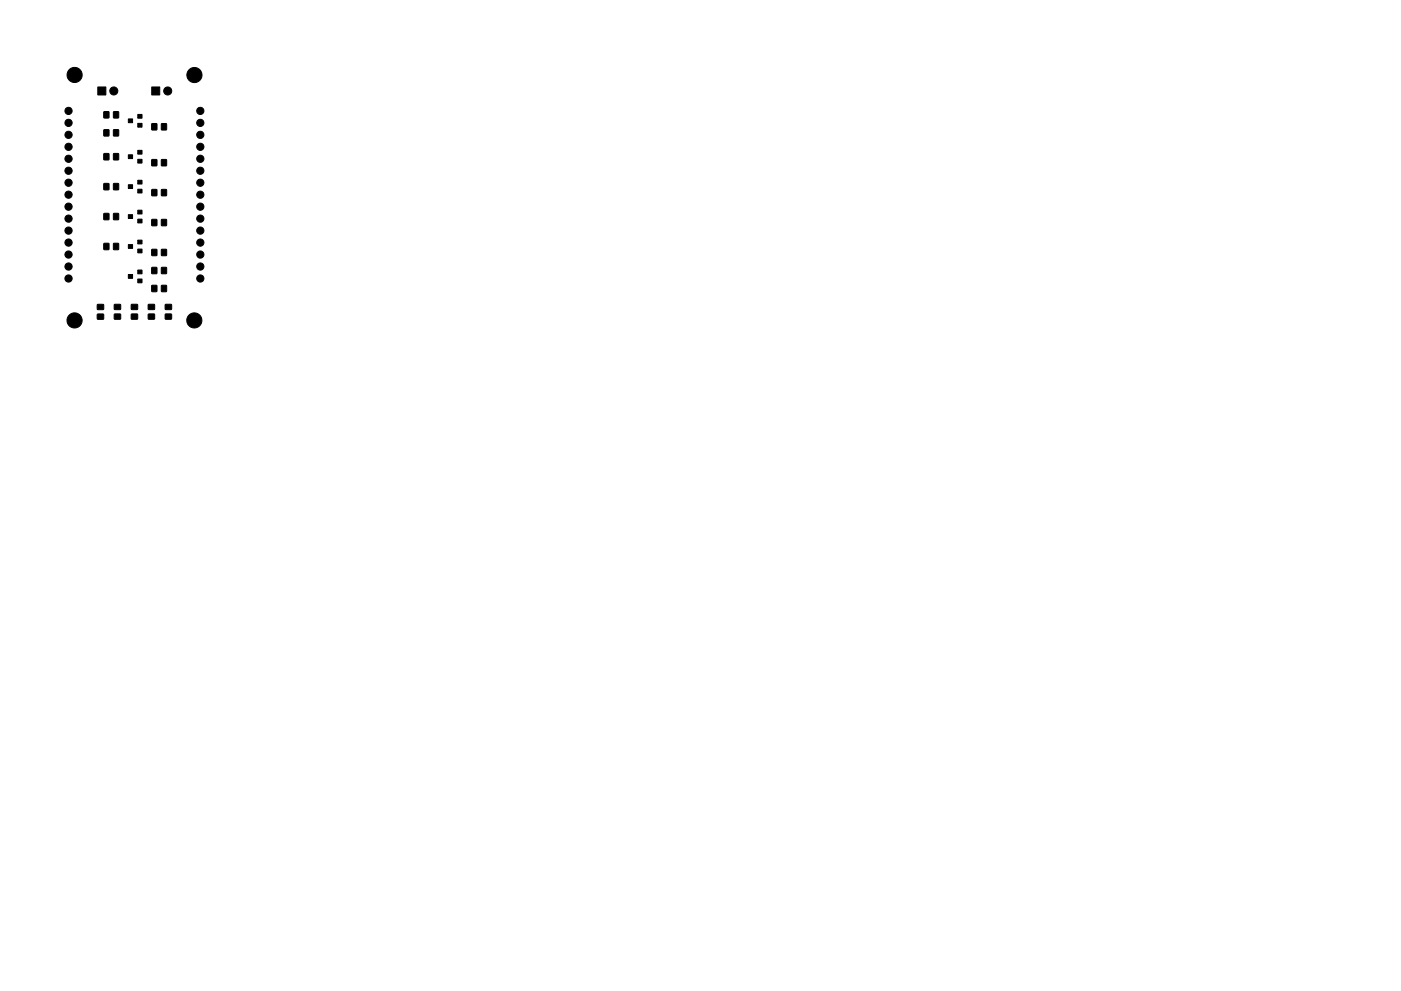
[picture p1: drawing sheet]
<svg xmlns="http://www.w3.org/2000/svg" width="297mm" height="210mm" viewBox="0 0 297 210" stroke-linecap="round" stroke-linejoin="round" font-family="sans-serif">
<g fill="#000" stroke="#000" stroke-width=".21">
<path d="M20.7 18.4h1.7v1.7h-1.7zM22 39h1.1l-.1 1.3-1-.1zM22 32.6h1.1l-.1 1.3h-1zM22 27.5l1.1 .1-.1 1.3-1-.1zM22 23.7h1.1l-.1 1.3h-1zM24.1 39h1v1.3l-1-.1zM24.1 32.6h1v1.3h-1zM24.1 27.5l1 .1v1.3l-1-.1zM24.1 23.7h1v1.3h-1zM27.2 39.2h.9v.8h-.9zM27.2 32.8h.9v.8h-.9zM27.2 25.2h.9v.8h-.9z"/>
<path d="M29.2 38.2h.9v.8h-.9zM29.2 33.8h.9v.8h-.9zM29.2 31.9h.9v.8h-.9zM29.2 26.2h.9v.8h-.9zM29.2 24.3h.9v.8h-.9zM32.2 33.9h1.1l-.1 1.3-1-.1zM32.2 26.3h1.1l-.1 1.3-1-.1zM32.2 18.4h1.7v1.7h-1.7zM34.2 33.9h1.1v1.3l-1.1-.1zM34.2 26.3h1.1v1.3l-1.1-.1zM22 51.7h1.1l-.1 1.3-1-.1zM22 45.3h1.1l-.1 1.3h-1z"/>
<path d="M24.1 51.7h1v1.3l-1-.1zM24.1 45.3h1v1.3h-1zM27.2 58.2h.9v.8h-.9zM27.2 51.9h.9v.8h-.9zM27.2 45.5h.9v.8h-.9zM29.2 59.2h.9v.8h-.9zM29.2 57.3h.9v.8h-.9zM29.2 52.8h.9v.8h-.9zM29.2 50.9h.9v.8h-.9zM29.2 46.5h.9v.8h-.9zM29.2 44.6h.9v.8h-.9zM29.2 40.1h.9v.8h-.9z"/>
<path d="M32.2 56.8h1.1l-.1 1.3-1-.1zM32.2 52.9h1.1l-.1 1.3h-1zM32.2 46.6h1.1l-.1 1.3-1-.1zM32.2 40.2h1.1l-.1 1.3h-1zM34.2 56.8h1.1v1.3l-1.1-.1zM34.2 52.9h1.1v1.3h-1.1zM34.2 46.6h1.1v1.3l-1.1-.1zM34.2 40.2h1.1v1.3h-1.1zM20.7 66.7l1.2-.1 .1 1.1h-1.3zM20.7 64.6h1.2l.1 1-1.3 .1zM24.3 66.7l1.2-.1 .1 1.1h-1.3zM24.3 64.6h1.2l.1 1-1.3 .1z"/>
<path d="M27.9 66.7l1.2-.1 .1 1.1h-1.3zM27.9 64.6h1.2l.1 1-1.3 .1zM31.5 66.7l1.2-.1 .1 1.1h-1.3zM31.5 64.6h1.2l.1 1-1.3 .1zM32.2 60.6h1.1l-.1 1.3-1-.1zM34.2 60.6h1.1v1.3l-1.1-.1zM35.1 66.7l1.2-.1 .1 1.1h-1.3zM35.1 64.6h1.2l.1 1-1.3 .1z"/>
<circle cx="15.8" cy="15.9" r="1.61"/>
<circle cx="24.1" cy="19.3" r=".85"/>
<circle cx="35.6" cy="19.3" r=".85"/>
<circle cx="41.2" cy="15.9" r="1.61"/>
<circle cx="14.5" cy="36.2" r=".76"/>
<circle cx="14.5" cy="31.2" r=".76"/>
<circle cx="14.5" cy="28.6" r=".76"/>
<circle cx="14.5" cy="38.8" r=".76"/>
<circle cx="14.5" cy="33.7" r=".76"/>
<circle cx="14.5" cy="23.5" r=".76"/>
<circle cx="14.5" cy="26.1" r=".76"/>
<circle cx="42.5" cy="36.2" r=".76"/>
<circle cx="42.5" cy="31.2" r=".76"/>
<circle cx="42.5" cy="28.6" r=".76"/>
<circle cx="42.5" cy="38.8" r=".76"/>
<circle cx="42.5" cy="23.5" r=".76"/>
<circle cx="42.5" cy="33.7" r=".76"/>
<circle cx="42.5" cy="26.1" r=".76"/>
<circle cx="14.5" cy="56.6" r=".76"/>
<circle cx="14.5" cy="48.9" r=".76"/>
<circle cx="14.5" cy="59.1" r=".76"/>
<circle cx="14.5" cy="43.9" r=".76"/>
<circle cx="14.5" cy="41.3" r=".76"/>
<circle cx="14.5" cy="54" r=".76"/>
<circle cx="14.5" cy="51.5" r=".76"/>
<circle cx="14.5" cy="46.4" r=".76"/>
<circle cx="42.5" cy="48.9" r=".76"/>
<circle cx="42.5" cy="59.1" r=".76"/>
<circle cx="42.5" cy="56.6" r=".76"/>
<circle cx="42.5" cy="43.9" r=".76"/>
<circle cx="42.5" cy="41.3" r=".76"/>
<circle cx="42.5" cy="54" r=".76"/>
<circle cx="42.5" cy="51.5" r=".76"/>
<circle cx="42.5" cy="46.4" r=".76"/>
<circle cx="15.8" cy="68" r="1.61"/>
<circle cx="41.2" cy="68" r="1.61"/>
</g>
</svg>
